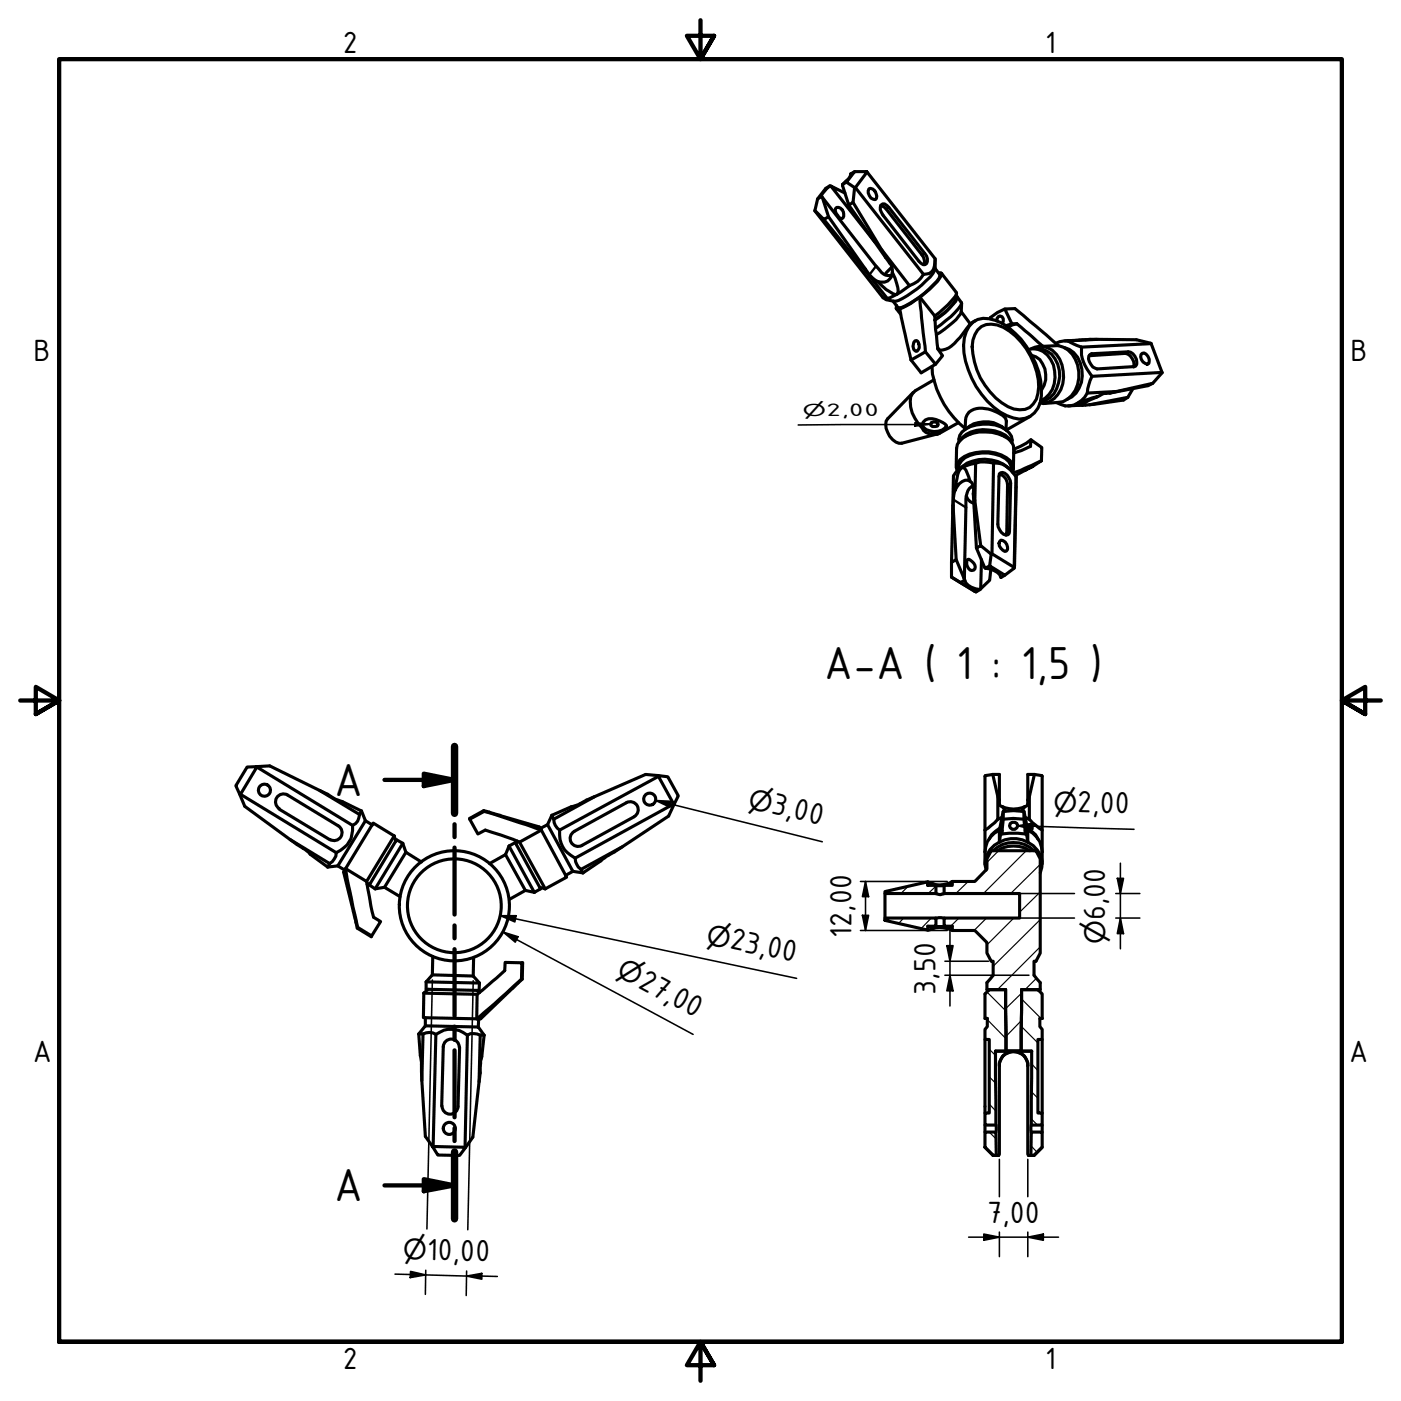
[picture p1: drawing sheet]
<svg xmlns="http://www.w3.org/2000/svg" width="229mm" height="229mm" viewBox="0 0 229 229" stroke-linecap="round" stroke-linejoin="round" font-family="sans-serif">
<defs><g id="words">
<g font-size="8.1">
<text x="134.5" y="110.8">A-A ( 1 : 1,5 )</text>
<text x="54.5" y="129.9">A</text>
<text x="54.5" y="196">A</text>
</g>
<g font-size="5.4">
<text x="55.9" y="8.6">2</text>
<text x="170.6" y="8.6">1</text>
<text x="5.5" y="58.9">B</text>
<text x="220.3" y="58.9">B</text>
<text x="125.7" y="132.7" transform="rotate(14 125.7 132.7)">3,00</text>
<text x="175.7" y="132.5" transform="rotate(2 175.7 132.5)">2,00</text>
<text x="118.9" y="154.7" transform="rotate(12 118.9 154.7)">23,00</text>
<text x="138.9" y="153" transform="rotate(-90 138.9 153)">12,00</text>
<text x="180.3" y="150.2" transform="rotate(-90 180.3 150.2)">6,00</text>
<text x="103.9" y="161" transform="rotate(28 103.9 161)">27,00</text>
<text x="152.7" y="162.3" transform="rotate(-90 152.7 162.3)">3,50</text>
<text x="5.3" y="173.2">A</text>
<text x="220.2" y="173.2">A</text>
<text x="161.1" y="199.6">7,00</text>
<text x="69.7" y="205.5" transform="rotate(1 69.7 205.5)">10,00</text>
<text x="55.9" y="223.5">2</text>
<text x="170.6" y="223.5">1</text>
</g>
<g font-size="4.6">
<text x="121.9" y="131.8" transform="rotate(14 121.9 131.8)">⌀</text>
<text x="171.8" y="132.5" transform="rotate(2 171.8 132.5)">⌀</text>
<text x="115.1" y="154" transform="rotate(12 115.1 154)">⌀</text>
<text x="180.3" y="154.1" transform="rotate(-90 180.3 154.1)">⌀</text>
<text x="100.4" y="159.1" transform="rotate(28 100.4 159.1)">⌀</text>
<text x="65.7" y="205.5" transform="rotate(1 65.7 205.5)">⌀</text>
</g>
<text font-size="3.2" x="134.9" y="67.8">2,00</text>
<text font-size="2.7" x="131" y="67.8">⌀</text>
</g></defs>
<!-- layer: Schraffur (ISO) -->
<g fill="none" stroke="#000" stroke-width=".19">
<path d="M162.9 138.8l-1.9 1.9M167.4 138.8l-6.9 7M147.4 149.8l-.8 .9M148.1 144.7l-1.1 1.1M152 149.8l-1.7 1.7M152.7 144.6l-1.3 1.2M156.5 149.8l-1.4 1.3M158 143.8l-2 2M161 149.8l-2.1 2M165.4 149.8l-4.4 4.4M169.1 159.6l-1.8 1.9M169.7 154.5l-6.9 7"/>
<path d="M169.7 150.1l-7.6 7.6M169.7 145.5l-3.3 3.3M169.7 141l-4.8 4.8M160.7 166.1l.1 .1M161 161.9l3.1 3M161.1 166.4l3 3.1M161.4 175.7l1 1M161.4 171.2l1 1M166.6 171.1l-.4 .4M166.6 166.6l-2.5 2.5M166.6 167.4l2.8 2.8M166.7 162.1l-2.6 2.5"/>
<path d="M166.7 163l3.2 3.2M168.3 178.1l1.1 1.1M168.3 173.6l1.1 1.1M161.4 180.1l1.1 1.2M161.4 184.7l1.1 1.1M168.3 182.6l1 1M168.3 187l.9 1"/>
</g>
<!-- layer: Sichtbar (ISO) -->
<g fill="none" stroke="#000" stroke-width=".51">
<path d="M133 34.4l1.4 1.4 .8-.4M134 32.1l9.3 11.7a1.9 1.9 0 0 0 2.2 1M134 32.1l-.6 .3M134.2 32.2l1 3.2 6 8.5M134.4 35.8l5.7 7.1 1.1 1M135.4 30.4l-.5 .4a1.84 1.84 0 0 0-.9 1.3M135.4 30.4l-.7 .3-1.3 1.7-.4 2 11.1 14.2 .5 .3 .2-.2M135.4 30.4h.2M136.3 34a.77 .77 0 0 1 .8-.1 .77 .77 0 0 1 .5 .6 .83 .83 0 0 1-.2 1.2l-.5-.2-.2-.3a1.17 1.17 0 0 1-.4-1.2zM137.5 30.1l1 3.4 .7-.5 .2-2.4M137.9 31.5l-2.3-1.1 7.1 9.1M138.1 29.7l-.6 .4"/>
<path d="M138.5 33.5l6 8.5M139.2 33l5.3 9M139.4 28l-.6 .4a1.63 1.63 0 0 1-.8 1.2l-.5 .5M139.4 28l2.1 .1-1.9 2.5-1.5-.9zM139.6 30.6l11.1 14.2M141.5 28.1l11.1 14.1a2.94 2.94 0 0 1-.7 2.2l-.3 .2-.9 .2M141.8 30.8a1.12 1.12 0 0 1 1.1 .6 1.12 1.12 0 0 1-.1 1.2 1.28 1.28 0 0 1-1-1.8zM143.7 33.5l.9 .6 5.8 7.5a1.95 1.95 0 0 1 .4 1.6M143.8 33.5l.2-.2h.3l.7 .5 5.9 7.5a1.23 1.23 0 0 1 0 1.9h-.3l-.7-.6-5.8-7.5a1.43 1.43 0 0 1-.3-1.6zM140.1 42.9l4.7 5.8M141.2 43.9l.7 .9 1.2 1.1M143.8 40.7l4.6 5.9"/>
<path d="M144.5 42l.7 .9a1.94 1.94 0 0 1 .4 1.5M145.5 43.6l-1.1 1.2M145.6 44.4a1.67 1.67 0 0 1-2.5 1.5M145.6 44.4a6.9 6.9 0 0 1 .9 3.4l-.1 .2-.3 .1a8.4 8.4 0 0 1-3-2.2M146.2 50.4l.7 .8M146.3 49.8l-.1 .6h.6M146.8 50.4l1.9 8.3M148.4 46.6l-2 1.4-1.6 .7M148.7 58.7l1.6 2.1 2.4-1.4M149.3 55.6a.48 .48 0 0 1 .6 .5 .87 .87 0 0 1-.4 1.2 1.12 1.12 0 0 1-.2-1.7zM150.1 48.5l.3 3.4 .6 5.5M150.1 48.5l-1.5 1-1.8 .9"/>
<path d="M150.1 48.5l2.4 3.1M150.7 44.8a3.8 3.8 0 0 1-2.3 1.8M151 57.4l-2.3 1.3M152.1 59.8a13.6 13.6 0 0 0 3.5 8.3l1.9 1.8M152.5 51.6l.2 2.2 .3 3.2 .8 1-1.1 1.4-1.7-2M152.6 42.4a3.1 3.1 0 0 1-1.5 3.4 15.6 15.6 0 0 1-4.9 3.3l-1.6-.2M152.6 43.8l.8 1a2.04 2.04 0 0 1-1.1 1.7 14 14 0 0 1-5.6 3.7h-.2l-.8-1.1M153.2 44.5l.5 .1a4.2 4.2 0 0 1-1.3 1.9l-2.3 2M153.6 44.6l2.5 3.3-.1 .4-1.3 1.4-2.2 1.9M156 48.3l.2 .2-.1 .2a8.8 8.8 0 0 1-2.7 2.9l-.9 .7M156.1 47.9a2.6 2.6 0 0 1-1 2.1 11.5 11.5 0 0 1-2.6 2.2M156.1 48.4l.8 1.1a7.8 7.8 0 0 1-2.6 2.8l-1.6 1.3"/>
<path d="M156.8 50.9l1.5 1.9M156.9 49.5a2.65 2.65 0 0 1-.9 2.6l-1.9 1.6-1.3 .9M158.3 52.8l-.3 .5a13.4 13.4 0 0 1-3.2 3.5 2.31 2.31 0 0 1-1.5 .3l-.3-.3M158.7 52.6a3.6 3.6 0 0 1 3.7-.3 11.8 11.8 0 0 1 5.9 5.6 11 11 0 0 1 1.4 7.8 3.4 3.4 0 0 1-4.3 2.5 11.5 11.5 0 0 1-6.8-6.5 11.4 11.4 0 0 1-1.2-6.6l.3-1 .4-.8zM159.1 52.3l-.8 .5M159.5 53.8a2.89 2.89 0 0 1 3.2-.8 10.2 10.2 0 0 1 6 6.4 8.2 8.2 0 0 1 .4 5.8 2.81 2.81 0 0 1-3.7 1.5 11.2 11.2 0 0 1-6.7-8.9 4.8 4.8 0 0 1 .8-4zM162.7 52.3v-.4l.2-.3h.3l.3 .1 .2 .3v.5l-.2 .3M164 50.4l-1.2 .6-1.2 .8 .1 .2M165.1 52.8l-1 .3M165.9 52.8h-.8l-1.1-2.4h1.6l7.1 6M165.9 52.8l4.3 3.7M165.9 52.8l-.7 .2-.7 .4"/>
<path d="M167.8 57a3.4 3.4 0 0 1 4.1 2.6 4.7 4.7 0 0 1-2.1 5.8M168.3 58a2.78 2.78 0 0 1 2.2 2.2 3.9 3.9 0 0 1-.5 3.4M168.5 56.9a3.8 3.8 0 0 1 4.3 3.6 4.6 4.6 0 0 1-2.2 4.8l-.8 .2M170.2 56.5l-1.3 .1-.6 .3M170.2 56.5a4.3 4.3 0 0 1 3.3 4.1 4.5 4.5 0 0 1-3 5.2h-.8M172.7 56.4a4.4 4.4 0 0 1 3.3 4.2 4.7 4.7 0 0 1-2.5 4.9l-3.3 .3M172.7 56.4l-2.5 .1M173.7 56.7a4.3 4.3 0 0 1 2.9 4.6 4.2 4.2 0 0 1-2.5 3.9M173.7 55.6l4.2-.2h7.5l2.4 .7 1.8 4.7-1.5 1.7-.8 .4-6.2 1.2M174.2 55.6l-1.3 .2-.6 .2M174.2 55.6l2.3 1M176.5 56.6a6.4 6.4 0 0 0 1.7 4.8"/>
<path d="M177.7 58l5.9-.3a1.93 1.93 0 0 1 1.4 2.2M177.9 57.8l.2-.1 6-.3a1.66 1.66 0 0 1 1.2 2.4l-6.3 .4a1.94 1.94 0 0 1-1.3-2.1zM179 55.4l-4.8 .2M186.4 57.7a1.06 1.06 0 0 1 1.1 1.3v.3l-.3 .1a1.3 1.3 0 0 1-1-1.6zM187.8 56.1l-11.3 .5M149 64l-4.2 4.3a2.07 2.07 0 0 0 0 2.2 2.57 2.57 0 0 0 2.3 1.8l5.9-1.5M150.5 69.3a1.86 1.86 0 0 0 1.9 1.1 2 2 0 0 0 2-.9M150.6 68.9a1.71 1.71 0 0 1 2.1-.4 3.3 3.3 0 0 1 1.7 1v.2a3.6 3.6 0 0 1-2.9 1 1.24 1.24 0 0 1-.9-1.8zM151.8 69.2a.77 .77 0 0 1 1.2-.1l.1 .2-.1 .2-.4 .1h-.5l-.2-.2zM152.4 62l-3 1.8-.5 .4-.3 .6a5.8 5.8 0 0 0 1.9 5M156 76.3l.1-3.1a2.71 2.71 0 0 1 1.8-2.2 6.8 6.8 0 0 1 7.1 1.1l.4 .6v.6v3.2M156.1 76.9a2.01 2.01 0 0 1 1.3-2.4 6.8 6.8 0 0 1 7.4 .7l.4 .6 .2 .7-.1 .6"/>
<path d="M156.4 69l-3.4 1.9-.9-.1M156.4 76.6a2.24 2.24 0 0 1 1.9-2.3 6.3 6.3 0 0 1 6.3 1l.3 .6 .1 .9M156.5 72.1a2.05 2.05 0 0 1 1.1-2.1 6.7 6.7 0 0 1 6.5 .1 1.94 1.94 0 0 1 1 2.2M156.7 71.9a4.7 4.7 0 0 1 4.7-1.7 4.5 4.5 0 0 1 3.6 1.9M156.7 76.5l.4-.2a2.02 2.02 0 0 1 1 1.5l.2 .7a1.31 1.31 0 0 0-1.8 .4l-.7 1.1 .2-1a4.9 4.9 0 0 1 .7-2.5zM157.6 71.1a6.2 6.2 0 0 1 6.4 .1M158.3 78.5a1.78 1.78 0 0 1 .5 2.1M158.8 79.3a2.06 2.06 0 0 0-1.2 2.1l-.2 13.1-1.4-3.2-.7 .5v2.4M159.2 75.6a5.7 5.7 0 0 1 2.9 0M159.2 75.6a4.7 4.7 0 0 0-3.6 2.1l-.2 6.1M159.2 75.6l-.1 6.1M162.1 75.6a3.4 3.4 0 0 1 3.2 1.6l.5 .6"/>
<path d="M162.1 75.6l-.2 14.8M163.1 77.3l.2-.1a1.14 1.14 0 0 1 1.3 .7l.3 1-.2 7.8v.4l-.2 .1a1.14 1.14 0 0 1-1.4-.7l-.3-1zM163.1 77.3a1.87 1.87 0 0 1 1.3 1.8l-.1 7.8-.2 .4M164.7 76.5a6.1 6.1 0 0 0-8.4 .3M165.4 73.9l1.2-.4 1.5-.7 .1-1 1.8 1.2-.1 2.2M165.8 77.8l-.3 14.9M165.8 77.8l-.3 14.8M167.2 76.8l1.3-.8zM167.2 76.8l-1.5 .8M168.1 67.9l-3.9 2.3a5 5 0 0 0-6.7-.2 3.3 3.3 0 0 1 .6-2.8 4.5 4.5 0 0 1 4.9 .2l.6 .4a1.09 1.09 0 0 1 .6 .9l-.1 1.5M168.2 71.8l-.8 .5-1.9 1v.6M169.9 75.2l-3.3 1.5-1.3 .5"/>
<path d="M169.9 75.2l-1.4 .9-.7 .3M175.6 66a11.9 11.9 0 0 1 3.5-1.3l-1.7 .8-.7 .6h-.8zM176.7 66.1l-2.4 .1M177.4 64.1a3.4 3.4 0 0 1-4.9 1.6M177.8 66l-1.1 .1M178.2 61.4a7.7 7.7 0 0 0-.8 2.7M181.1 64.1a2.65 2.65 0 0 0-2 .6M182.2 63.9l-4.8 .2M184 64.8l-6.2 1.2M184.8 63.4l-.8 1.4-.7 .5-5.5 .7M188.1 62.5l-7 1.6M189.6 60.8l-11.4 .6"/>
<path d="M155.3 94.2l4 2.4-2.6-1.5M155.3 94.2l1.4 .9M155.5 82.5l-.2 9.3M155.5 82.5l.5 8.8M155.8 80l-.2 1.2-.1 1.3M157.4 94.5v.2M157.4 94.7a2.52 2.52 0 0 0 2.5 1.5M157.4 94.7l-.7 .4M157.7 81l.2 .5 .4 .4 .6 .3M157.7 91.4l.2-.1a1.19 1.19 0 0 1 1.2 .9 .58 .58 0 0 1-.1 .7 .58 .58 0 0 1-.7 .1 1.65 1.65 0 0 1-.6-1.6zM158.8 80.6l.3 1.1 .9 7.3M158.8 80.6l.5 8.8"/>
<path d="M159.9 96.2l-.6 .4M160.1 91.3l-.1 4.8-.1 .1M160.8 92.7a3.6 3.6 0 0 1 2.3 1.1l.2 .4 .7-.3M161.5 92.3l-.7 .4M161.7 92.9l-.2 1.8-1.5 1.4M161.7 90.4l-1.7-1.4-.7 .4 1.5 3.3M161.7 90.4h.2l3.6 2.2v.1l-1.5 1.2-2.5-1.6zM163.3 88.1a1.18 1.18 0 0 1 .9 1.8 1.17 1.17 0 0 1-1.2-1.3zM39.1 129.6l.8 2 8.6 6.2 1.3 .8 .8 .8 2.9 2.1M39.2 129.6l15.7 9.5M41.8 125.1l-1.5 .1-1.8 3 .6 1.4h.1l2.7-4.4-.1-.1 2.2-.1 9.5 4.6 1.3 .8 1.1 .4 3.1 1.5M41.9 125.2l15.6 9.5"/>
<path d="M45.5 132l8.3 5M46.9 129.7l8.3 5a1.3 1.3 0 0 1 .4 1.8 1.3 1.3 0 0 1-1.8 .5M46.9 129.7a1.3 1.3 0 0 0-1.8 .5 1.3 1.3 0 0 0 .5 1.8M47.3 137l6.5 3.9M52.1 129l6.6 3.9M54.9 139.1a2.24 2.24 0 0 1-1.1 1.8M57.5 134.7a4.8 4.8 0 0 1-.9 3.2l-1 .8-.7 .4M58.7 132.9a1.92 1.92 0 0 1-1.2 1.8M59 132.3l.6 1.6-4.5 7.4-1.6 .2M59 132.3l-.3 .6M59.6 133.9l1.2 .7M64.3 136.4l-3.4-2.1-4.5 7.4 .4 2.6 1.6 7"/>
<path d="M64.3 136.4l-4.5 7.4M64.3 136.4l.3 .9M65.7 137.6l-4.5 7.4M65.7 137.6l.5 1.5M65.7 137.6l-1-.6-4.4 7.4 .9 .6M66.2 139.1l-3.5 5.7M66.2 139.1l2.6 1.6M76.6 133.7v-.2l2.3-1.2 9.1 2.6 .3 .5-3.5 2M78.9 132.3l.1 .1M79 132.4l9.3 3 4.2 7.7-3.5 1.9M79 132.4l-2.4 1.3 1.4 2.4 1.2-.7 2.6 .9 3 1.1M82.5 139.4l3.2 5.9"/>
<path d="M82.5 139.4l-2.6 1.5M83.1 138l4.1 7.6M83.1 138l-.6 1.4M83.1 138l1-.5 4.1 7.5-1 .6M84.4 137.2l-.2 .5M84.8 137.4l4.2 7.6M89.3 134.6l-1.2 .6M90 133l-.7 1.6 4.2 7.6 1.6 .2M90 133l.4 .7M90.4 133.7a2.12 2.12 0 0 0 .9 1.7M91.3 135.4a4.3 4.3 0 0 0 2.6 4.6M93.7 135.7a1.3 1.3 0 0 0-.5 1.7 1.3 1.3 0 0 0 1.8 .6"/>
<path d="M97 130l-6.6 3.7M101.5 138.2l-6.7 3.7M102.2 131l-8.5 4.6M102.2 131a1.3 1.3 0 0 1 1.8 .5 1.3 1.3 0 0 1-.5 1.8l-8.5 4.6M107.4 126.6l-2.1-.2-9.6 4.2-1.4 .7-1.1 .3-3.2 1.4M107.4 126.7l-16.1 8.7M109.9 131.2l-16 8.8M110 131.3l.7-1.4-1.7-3.2-1.6-.1 2.6 4.7-.9 1.9-8.8 5.8-1.4 .8-3.8 2.6M162 126.4l.8 3.6 .3 .6M162.1 138.8a4.8 4.8 0 0 1 6.6 0M162.8 138.8a4.9 4.9 0 0 1 5.2 0M162.8 133.7l-.5 .5-1.6 1.2"/>
<path d="M162.8 130v3.7M163.1 137.4a4.8 4.8 0 0 1 4.6 0M163.1 137.4a3.9 3.9 0 0 0-2.2 4.6M163.1 135.4a4.1 4.1 0 0 0-2.4 3.6M163.1 135.4v2M163.1 135.1l-1.3 1.1-.4 .7M163.4 136.1l1.3-.1 2.6 .1M163.5 133.3l-.7 .4M163.6 131.6a4.5 4.5 0 0 0 3.6 0M163.6 131.6a.54 .54 0 0 1-.5-.5v-4.7h-1.1l-1.2 .2-.1 14.4M163.6 131.6l.5 .7M163.7 132.4l-.6 3"/>
<path d="M163.7 132.4v1.3l-.3 2.4v-.7l-.3 2M163.7 132.4l1.7-.1 1.7 .1M163.7 133.7l1.7-.2 1.7 .2M167.1 132.4l.6 3M167.1 132.4v1.3l.2 2.4v-.7l.4 2M167.2 131.6a.54 .54 0 0 0 .5-.5v-4.7h1.1l1.2 .2 .1 12.4M167.2 131.6l-.5 .7M167.3 133.3l.7 .4M167.6 135.1l1.4 1.1 .4 .7M167.7 137.4a3.8 3.8 0 0 1 2 5M167.7 135.4a4.1 4.1 0 0 1 2.4 3.6M167.7 135.4v2"/>
<path d="M168 133.7l.5 .5 1.6 1.2M168 130v3.7M168.8 126.4l-.8 3.6-.3 .6M170.1 139v2M53.8 140.9l-.3 .6M55.1 141.3l1.2 .7M58.4 151.3l-.1 .1M59.8 143.8l-3.4-2.1-.3 .6 2.2 9.1 2.3 1.4v-.1M59.8 143.8l.7 4 .5 1.9 1.1 .7-1.5 2.3-2.2-1.4M60.4 144.1l-.5 .2M62.7 144.8l-1.5 .2M62.7 144.8l2.6 1.5"/>
<path d="M70.5 159.1l6.7 .2M70.5 159.1l-1 1.1M70.6 156.1l-.1 3M77.2 159.3l1 1.1M77.3 156.3l-.1 3M85.1 159.8l-4.5 4-2.8 2.4-8.7-.1 .1-4M85.1 159.8l.1-2.7-2.8-.1v1.4l-4.5 3.8M85.1 159.8h.1M85.2 157.1h.1l-.1 2.7-6.8 6.4h-.6l.1-4M85.7 145.3l1.5 .3M85.7 145.3l-2.6 1.4M88.1 144.8l.9 .2"/>
<path d="M93.5 142.2l-1.2 .6M93.9 140a2.35 2.35 0 0 0 .9 1.9M94.8 141.9l.3 .5M144.4 149.8h8.3v1.3h-1.3v.7l-7-1.6zM144.4 145.5l7-1.6v.6h1.3v1.3h-8.3zM144.4 145.8v4M151.4 151.8h.1a4.2 4.2 0 0 1 3.9 0M151.4 151.1h4M152.7 144.5h1.4M152.7 151.1h1.4M152.7 145.8a1.26 1.26 0 0 0 1.4 0M152.7 149.8h1.4"/>
<path d="M155.4 143.8a4 4 0 0 1-4 .1M68.3 168.7l.3 3.5 .2 1.1v3l.6 9.1 1.2 1.7 5.3 .2-.9 1.2h-3.6l-.8-1.4M68.3 168.7l1.1-1.3 8.6 .2 1 1.3M68.3 168.7h.7M69 168.7a2.07 2.07 0 0 1 2.1 .1M69 168.7l-.2 7.6M69.2 162.1l8.7 .1M69.4 166.1v1.3M69.5 160.2l8.7 .2M69.5 160.2v1.2l8.7 .2v-1.2M69.8 161.4l-.6 .7M71.1 168.8a4.2 4.2 0 0 1 5.2 .1"/>
<path d="M71.1 168.8l-.4 18.3M74.9 170.9a1.3 1.3 0 0 0-1.2-1.4 1.3 1.3 0 0 0-1.4 1.3l-.2 9.7M75 170.9l-.3 9.6a1.3 1.3 0 0 1-1.3 1.3 1.3 1.3 0 0 1-1.3-1.3M76.3 168.9a2.29 2.29 0 0 1 2.1 0M76.3 168.9l-.4 18.3M77.9 161.6l.3 .4M78.1 166.2l-.1 1.4M78.4 168.9h.6M78.4 168.9l-.2 7.6M79 168.9l-.4 3.5-.2 .7v2l-1.2 10.4-1.3 1.8M160.7 169.6v12M160.7 166.2h.4"/>
<path d="M161 161.5h.4M162.4 171.5l.1 12.1M162.4 171.5l3 .1a2.18 2.18 0 0 0-2.3 2.3v14.4l-.2 .2M162.4 171.5h5.9M163.1 173.9a2.32 2.32 0 0 1 2.3-2.3 2.32 2.32 0 0 1 2.3 2.3M164.1 161.5h-3.1v-1.2l1.1-1.2v-2.3h-.4l-.7-1.3v-1.7l-1.9-2h-3.7v-.7h-1.3v-1.3h12.3v-4h-12.3v-1.3h1.3v-.7h3.7l1.9-2v-1.7l.7-1.3h7.3l.7 1.3v15.4l-.7 1.3h-.3v2.3l1 1.2v1.2h-3M164.1 161.5v10h2.5l.1-10M164.1 161.5h-2.7l-.7 .7v4h.4v1.3l-.4 .5v1.6h.7v12h-.7v2h1.8M166.7 161.5h2.7l.7 .7v4M168.3 171.5v12.1M168.3 171.5l-2.9 .1a2.18 2.18 0 0 1 2.3 2.3v14.4l.1 .2M169.7 166.2h.4"/>
<path d="M169.7 161.5h-.3M170.1 166.2h-.4v1.3l.4 .5v1.6h-.7v12h.7v2h-1.8M170.1 169.6v12M160.7 184.7h1.8l.1 3.8h-.5l-1.4-1.3zM160.7 187.2l1.4 1.3h.8M160.7 183.6v1.1M162.5 183.6v1.1M162.6 188.5h.3M167.8 188.5h.4M168.3 184.7h1.8v2.5l-1.4 1.3h-.5zM168.3 183.6v1.1M170.1 187.2l-1.4 1.3h-.9"/>
<path d="M170.1 183.6v1.1"/>
<circle cx="43.1" cy="128.9" r=".98"/>
<circle cx="106" cy="130.4" r=".98"/>
<circle cx="165.4" cy="134.7" r=".65"/>
<circle cx="74.1" cy="147.8" r="7.7"/>
<circle cx="74.1" cy="147.8" r="9"/>
<circle cx="73.3" cy="184.1" r=".98"/>
</g>
<!-- layer: Sichtbar schmal (ISO) -->
<path d="M145 33.8l-.4 .3M142.9 43.4l-1 1.4M150.9 41.3l-.5 .3M178.1 57.7l-.4 .3M184.1 57.4l-.5 .3M164.9 78.9l-.5 .2M177 65.8l.1 .3M155.6 81.5l2 1.3M164.7 86.7l-.4 .2" fill="none" stroke="#000" stroke-width=".38"/>
<!-- layer: Sichtbar (ISO) -->
<g fill="#000">
<circle cx="138.8" cy="28.4" r=".25"/>
<circle cx="162.1" cy="188.5" r=".25"/>
</g>
<!-- layer: Schnittlinie (ISO) -->
<g fill="none" stroke="#000" stroke-width=".7">
<path d="M62.7 127.3h11.5M69.2 126.2l5 1.1-5 1zM74.2 121.8v10.9M74.2 134.5v2.1M74.2 138.3v10.9M74.2 151v2.1M74.2 154.9v10.9M74.2 167.5v2.2M74.2 171.4v10.9M62.7 193.4h11.5M69.2 192.4l5 1-5 1zM74.2 184.1v2.1"/>
<path d="M74.2 188v10.9"/>
</g>
<path d="M74.2 121.8v10.9M74.2 188v10.9" fill="none" stroke="#000" stroke-width="1.2"/>
<g fill="#000">
<path d="M69.2 126.2l5 1.1-5 1z" fill-rule="evenodd"/>
<path d="M69.2 192.4l5 1-5 1z" fill-rule="evenodd"/>
</g>
<!-- layer: Rahmen (ISO) -->
<path d="M114.3 3.3v6.4l-2.2-3.9h4.4l-2.2 3.9 2.2-3.9M3.3 114.3h6.4l-3.9-2.2v4.4l3.9-2.2-3.9 2.2M225.3 114.3h-6.4l3.9-2.2v4.4l-3.9-2.2 3.9 2.2M9.7 218.9v-209.2h209.2v209.2h-209.2h209.2M116.5 222.8l-2.2-3.9 2.2 3.9h-4.4l2.2-3.9v6.4" fill="none" stroke="#000" stroke-width=".7"/>
<g fill="none" stroke="#000" stroke-width=".25">
<path d="M149.3 69l2.5 .2-2.5 .3zM151.8 69.2l-21.6 .1M107 130.6l2.5 .1-.2 1zM107 130.6l27.2 6.8M166.1 134.7l2.5-.4-.1 1zM166.1 134.7l18.9 .6M70.5 159.9l-.8 40.6M81.7 149.4h2.5l-.2 1zM81.7 149.4l48.3 10.2M82.1 152.1l2.4 .7-.4 .9zM82.1 152.1l31 16.7M140.4 143.8h14.2"/>
<path d="M140.4 151.8h14.2M140.7 149.4h1l-.5 2.4zM141.2 143.8l.5 2.5h-1zM141.2 143.8v8M153.5 145.8h21.8M153.5 149.8h21.8M154.2 156.8h7.1M154.2 159.1h13.7M154.5 154.3h1l-.5 2.5zM155 159.1l.5 2.6h-1zM155 151.8v12.3M182.1 145.8h3.9"/>
<path d="M182.1 149.8h3.9M182.3 143.3h1l-.5 2.5zM182.8 149.8l.5 2.5h-1zM182.8 140.8v14M77.2 160l-.9 40.7M163.1 189.2v6.1M167.7 189.2v6.1M64.5 207.9l16.7 .4M67 207.5l2.5 .5-2.6 .5zM69.5 207.3l-.1 3.9M76.1 208.2l2.5-.4v.9zM76.1 207.4v4"/>
<path d="M158.1 201.9h14.6M160.5 201.4l2.6 .5-2.6 .5zM163.1 201v4M167.7 201.9l2.5-.5v1zM167.7 201v4"/>
</g>
<g fill="#000">
<path d="M149.3 69l2.5 .2-2.5 .3z" fill-rule="evenodd"/>
<path d="M107 130.6l2.5 .1-.2 1z" fill-rule="evenodd"/>
<path d="M166.1 134.7l2.5-.4-.1 1z" fill-rule="evenodd"/>
<path d="M81.7 149.4h2.5l-.2 1z" fill-rule="evenodd"/>
<path d="M82.1 152.1l2.4 .7-.4 .9z" fill-rule="evenodd"/>
<path d="M140.7 149.4h1l-.5 2.4z" fill-rule="evenodd"/>
<path d="M141.2 143.8l.5 2.5h-1z" fill-rule="evenodd"/>
<path d="M154.5 154.3h1l-.5 2.5z" fill-rule="evenodd"/>
<path d="M182.3 143.3h1l-.5 2.5z" fill-rule="evenodd"/>
<path d="M182.8 149.8l.5 2.5h-1z" fill-rule="evenodd"/>
<path d="M155 159.1l.5 2.6h-1z" fill-rule="evenodd"/>
<path d="M67 207.5l2.5 .5-2.6 .5z" fill-rule="evenodd"/>
<path d="M76.1 208.2l2.5-.4v.9z" fill-rule="evenodd"/>
<path d="M160.5 201.4l2.6 .5-2.6 .5z" fill-rule="evenodd"/>
<path d="M167.7 201.9l2.5-.5v1z" fill-rule="evenodd"/>
</g>
<use href="#words"/>
</svg>
